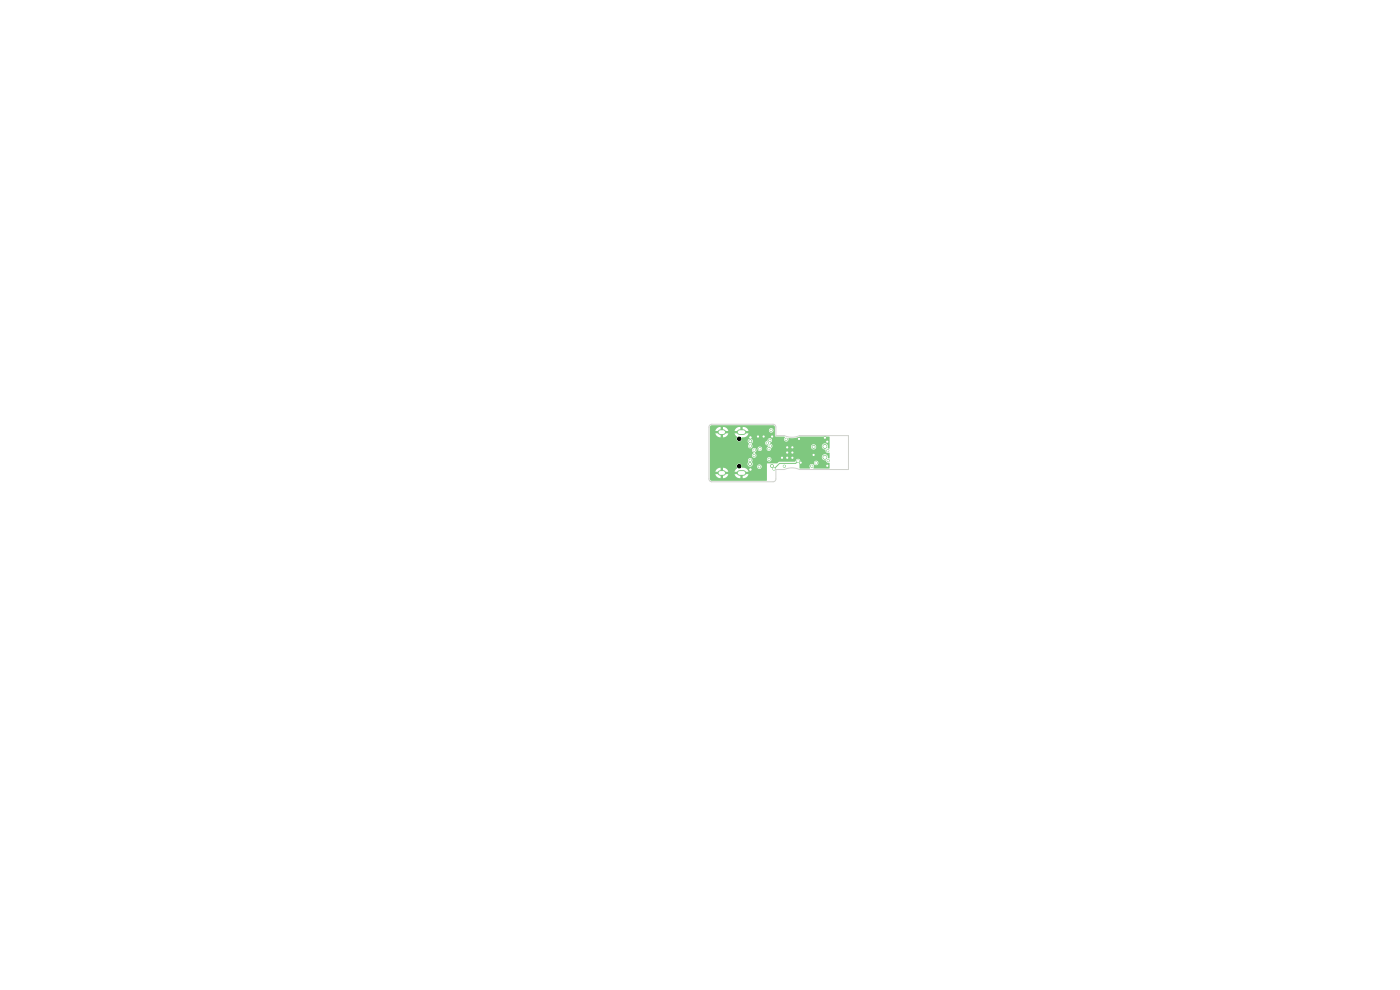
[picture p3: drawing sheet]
<svg xmlns="http://www.w3.org/2000/svg" width="297mm" height="210mm" viewBox="0 0 297 210" stroke-linecap="round" stroke-linejoin="round" font-family="sans-serif">
<path d="M152.8 91.7h.6M156.9 91.7h.8M152.8 100.3h.6M156.9 100.3h.8" fill="none" stroke="#7fc87f" stroke-width="1.2"/>
<g fill="#7fc87f" stroke="#7fc87f" stroke-width=".21">
<circle cx="175" cy="97" r=".4"/>
<circle cx="175" cy="94.7" r=".4"/>
<circle cx="168.1" cy="94.9" r=".23"/>
<circle cx="159.2" cy="92.8" r=".3"/>
<circle cx="168.1" cy="96" r=".23"/>
<circle cx="159.2" cy="99.6" r=".3"/>
<circle cx="160.8" cy="92.6" r=".23"/>
<circle cx="175.5" cy="98.8" r=".22"/>
<circle cx="175" cy="92.8" r=".22"/>
<circle cx="168.1" cy="97.1" r=".22"/>
<circle cx="167" cy="97.1" r=".22"/>
<circle cx="169.9" cy="98.1" r=".23"/>
<circle cx="167" cy="96" r=".23"/>
<circle cx="175.5" cy="93.7" r=".22"/>
<circle cx="167" cy="94.9" r=".23"/>
<circle cx="165.9" cy="97.1" r=".22"/>
<circle cx="169.5" cy="93.1" r=".22"/>
<circle cx="162" cy="92.6" r=".23"/>
<circle cx="172.6" cy="96.5" r=".22"/>
<circle cx="163.8" cy="92.6" r=".23"/>
<circle cx="173.1" cy="98.2" r=".23"/>
<circle cx="159.2" cy="93.6" r=".3"/>
<circle cx="159.1" cy="98.4" r=".3"/>
<circle cx="160" cy="95.5" r=".23"/>
<circle cx="160" cy="96.6" r=".23"/>
<circle cx="161.1" cy="99" r=".23"/>
<circle cx="163.2" cy="97.4" r=".22"/>
<circle cx="159.2" cy="94.6" r=".22"/>
<circle cx="159.2" cy="97.6" r=".22"/>
<circle cx="175.6" cy="95.6" r=".22"/>
<circle cx="163.3" cy="93.4" r=".23"/>
<circle cx="166.8" cy="93.2" r=".23"/>
<circle cx="163.4" cy="94.6" r=".23"/>
<circle cx="175.7" cy="97.7" r=".22"/>
<circle cx="163.1" cy="95.2" r=".22"/>
<circle cx="162.8" cy="94" r=".23"/>
<circle cx="172.2" cy="98.9" r=".23"/>
<circle cx="161.2" cy="95.2" r=".22"/>
<circle cx="163.8" cy="98.8" r=".3"/>
<circle cx="172.6" cy="94.8" r=".3"/>
<circle cx="166.4" cy="98.9" r=".23"/>
<circle cx="163.6" cy="91.3" r=".22"/>
<circle cx="169.3" cy="97.8" r=".22"/>
<circle cx="164.2" cy="99.5" r=".22"/>
</g>
<path d="M164.2 99.4h.1M169.3 97.8l-.5 .5h-3.4l-1.2 1.2" fill="none" stroke="#7fc87f" stroke-width=".21"/>
<path d="M150.7 90.3l.3-.1h13.1l.3 .3v2l2.1 .2a.51 .51 0 0 0 0 .8 .51 .51 0 0 0 .8-.2l.1-.4a4 4 0 0 0 2.3-.3h6.2l.1 2.5-.1 .1-.3-.1a.7 .7 0 0 0-.5-1 .7 .7 0 0 0-.8 .6 .7 .7 0 0 0 .8 .7v.1a.54 .54 0 0 0 .3 .5 .54 .54 0 0 0 .5 0l.1 1.2h-.3a.69 .69 0 0 0-.7-.8 .69 .69 0 0 0-.7 .8 .69 .69 0 0 0 .9 .5l.2 .4 .6 .1-.1 1.2h-3.2l-.2-.1 .1-.7 .2-.1a.48 .48 0 0 0 .8-.2 .48 .48 0 0 0-.6-.6 .48 .48 0 0 0-.3 .8l-.1 .1a.54 .54 0 0 0-.7 0 .54 .54 0 0 0-.1 .7l-2.1 .1-.1-1.1a.52 .52 0 0 0 0-.9 .52 .52 0 0 0-.8 .4l-.2 .1h-3.3l-.5 .4h-2.1v3.6l-.1 .1-11.8-.1-.2-.3v-1.5h1.9v.5h-.7a1.1 1.1 0 0 0 1.1 .8v-.7h.5v.7h.1a1.1 1.1 0 0 0 1-.8h-.8v-.5h2.9v.5h-.8a1.12 1.12 0 0 0 1.3 .8v-.7h.5v.7h.2a1.1 1.1 0 0 0 1-.8h-.8v-.5h.8a1.32 1.32 0 0 0-1.5-.9v-.5l-.3-.3h1.6a.55 .55 0 0 0 .8 .5h1.2v.2a.48 .48 0 0 0 .8 .3 .48 .48 0 0 0 0-.8 .48 .48 0 0 0-.8 .3h-1.2h.1a.75 .75 0 0 0 0-.9l.1-.6h3.1a.48 .48 0 0 0 .6 .5 .48 .48 0 0 0 .2-.8 .48 .48 0 0 0-.8 .2v.1h-3.1a.53 .53 0 0 0-.8-.1 .53 .53 0 0 0-.1 .8l-.1 .3h-1.6a.62 .62 0 0 0-.7 .3 .62 .62 0 0 0 .1 .7l-.6 .7h-1.3a1.1 1.1 0 0 0-1.1-.9v.7h-.5v-.7h-.2a1.1 1.1 0 0 0-.9 .9h-1.2v-4.7h8.9l.4 .7a.49 .49 0 0 0-.4 .7 .49 .49 0 0 0 .8 .1 .49 .49 0 0 0-.2-.8l.1-.2a.48 .48 0 0 0 .1-.8h.4v.2a.48 .48 0 0 0 .8 .3 .48 .48 0 0 0 0-.8 .48 .48 0 0 0-.8 .3l-.8-.1-.4 .4h-8.9v-4h1.9v.5h-.7a1.1 1.1 0 0 0 1.1 .9v-.7h.5v.7h.1a1.1 1.1 0 0 0 1-.9h-.8v-.5h2.9v.5h-.8l.6 .8a.59 .59 0 0 0 0 .7 .59 .59 0 0 0 .8 .1h1.4l.3 .6-.1 .2a.51 .51 0 0 0 .2 .7 .51 .51 0 0 0 .7-.2 .51 .51 0 0 0-.3-.7l.2-.2h2.7a.52 .52 0 0 0 .6 .6 .78 .78 0 0 0 0 1.1 .68 .68 0 0 0 .8-.6l.2-.3h8.1a.56 .56 0 0 0 .8 .6 .56 .56 0 0 0 .2-.9 .56 .56 0 0 0-.9 .2l-.1 .1h-8.1a.52 .52 0 0 0-.5-.6l-.1-.1a.53 .53 0 0 0 .5-.6 .53 .53 0 0 0-.6-.5 .53 .53 0 0 0-.5 .6l-.4 .4h-2.7l.1-.1a.56 .56 0 0 0-.4-.7 .56 .56 0 0 0-.7 .4h-1.4l.3-.7a1.14 1.14 0 0 0 1.3-.9h-.8v-.5h.8l-.1-.2h4.4a.48 .48 0 0 0 .6 .6 .48 .48 0 0 0 .3-.8 .48 .48 0 0 0-.8 .1l-.1 .1h-4.4a1.12 1.12 0 0 0-1.1-.6v.7h-.5v-.7h-.3a1.1 1.1 0 0 0-1 .8h-1.3a1.1 1.1 0 0 0-1.1-.8v.7h-.5v-.7h-.2a1.1 1.1 0 0 0-.9 .8h-1.2z" fill="#7fc87f"/>
<path d="M150.6 90.2l.4-.2h13.1l.3 .2 .2 .3v1.9h1.8a3.8 3.8 0 0 0 3.2 0h10.4v7.2h-10.4a3.8 3.8 0 0 0-3.2 0h-1.8v2.1l-.2 .3-.3 .2-13.4-.1-.3-.5v-11z" fill="none" stroke="#d0d2cd" stroke-width=".21"/>
<g fill="#fff" stroke="#fff" stroke-width=".21">
<circle cx="168.1" cy="94.9" r=".12"/>
<circle cx="159.2" cy="92.8" r=".15"/>
<circle cx="168.1" cy="96" r=".12"/>
<circle cx="159.2" cy="99.6" r=".15"/>
<circle cx="160.8" cy="92.6" r=".12"/>
<circle cx="175.5" cy="98.8" r=".12"/>
<circle cx="175" cy="92.9" r=".13"/>
<circle cx="168.1" cy="97.1" r=".13"/>
<circle cx="167" cy="97.1" r=".13"/>
<circle cx="169.9" cy="98.1" r=".12"/>
<circle cx="167" cy="96" r=".12"/>
<circle cx="175.5" cy="93.7" r=".12"/>
<circle cx="167" cy="94.9" r=".12"/>
<circle cx="165.9" cy="97.1" r=".13"/>
<circle cx="169.5" cy="93.1" r=".12"/>
<circle cx="162" cy="92.6" r=".12"/>
<circle cx="172.6" cy="96.5" r=".13"/>
<circle cx="163.8" cy="92.6" r=".12"/>
<circle cx="173.1" cy="98.2" r=".12"/>
<circle cx="159.2" cy="93.6" r=".15"/>
<circle cx="159.1" cy="98.4" r=".15"/>
<circle cx="160" cy="95.5" r=".12"/>
<circle cx="160" cy="96.6" r=".12"/>
<circle cx="161.1" cy="99" r=".12"/>
<circle cx="163.2" cy="97.4" r=".13"/>
<circle cx="159.2" cy="94.6" r=".12"/>
<circle cx="159.2" cy="97.6" r=".13"/>
<circle cx="175.6" cy="95.6" r=".12"/>
<circle cx="163.3" cy="93.4" r=".12"/>
<circle cx="166.8" cy="93.2" r=".12"/>
<circle cx="163.4" cy="94.6" r=".12"/>
<circle cx="175.7" cy="97.7" r=".12"/>
<circle cx="163.1" cy="95.2" r=".12"/>
<circle cx="162.8" cy="94" r=".12"/>
<circle cx="172.2" cy="98.9" r=".12"/>
<circle cx="161.2" cy="95.2" r=".12"/>
<circle cx="163.8" cy="98.8" r=".15"/>
<circle cx="172.6" cy="94.8" r=".15"/>
<circle cx="166.4" cy="98.9" r=".12"/>
<circle cx="163.6" cy="91.3" r=".12"/>
<circle cx="169.3" cy="97.8" r=".13"/>
<circle cx="164.2" cy="99.5" r=".12"/>
<circle cx="175" cy="97" r=".25"/>
<circle cx="175" cy="94.7" r=".25"/>
</g>
<g fill="#000" stroke="#000" stroke-width=".21">
<circle cx="156.8" cy="98.9" r=".37"/>
<circle cx="156.8" cy="93.1" r=".37"/>
</g>
<path d="M152.8 91.7h.6M156.9 91.7h.8M152.8 100.3h.6M156.9 100.3h.8" fill="none" stroke="#fff" stroke-width=".8"/>
</svg>
